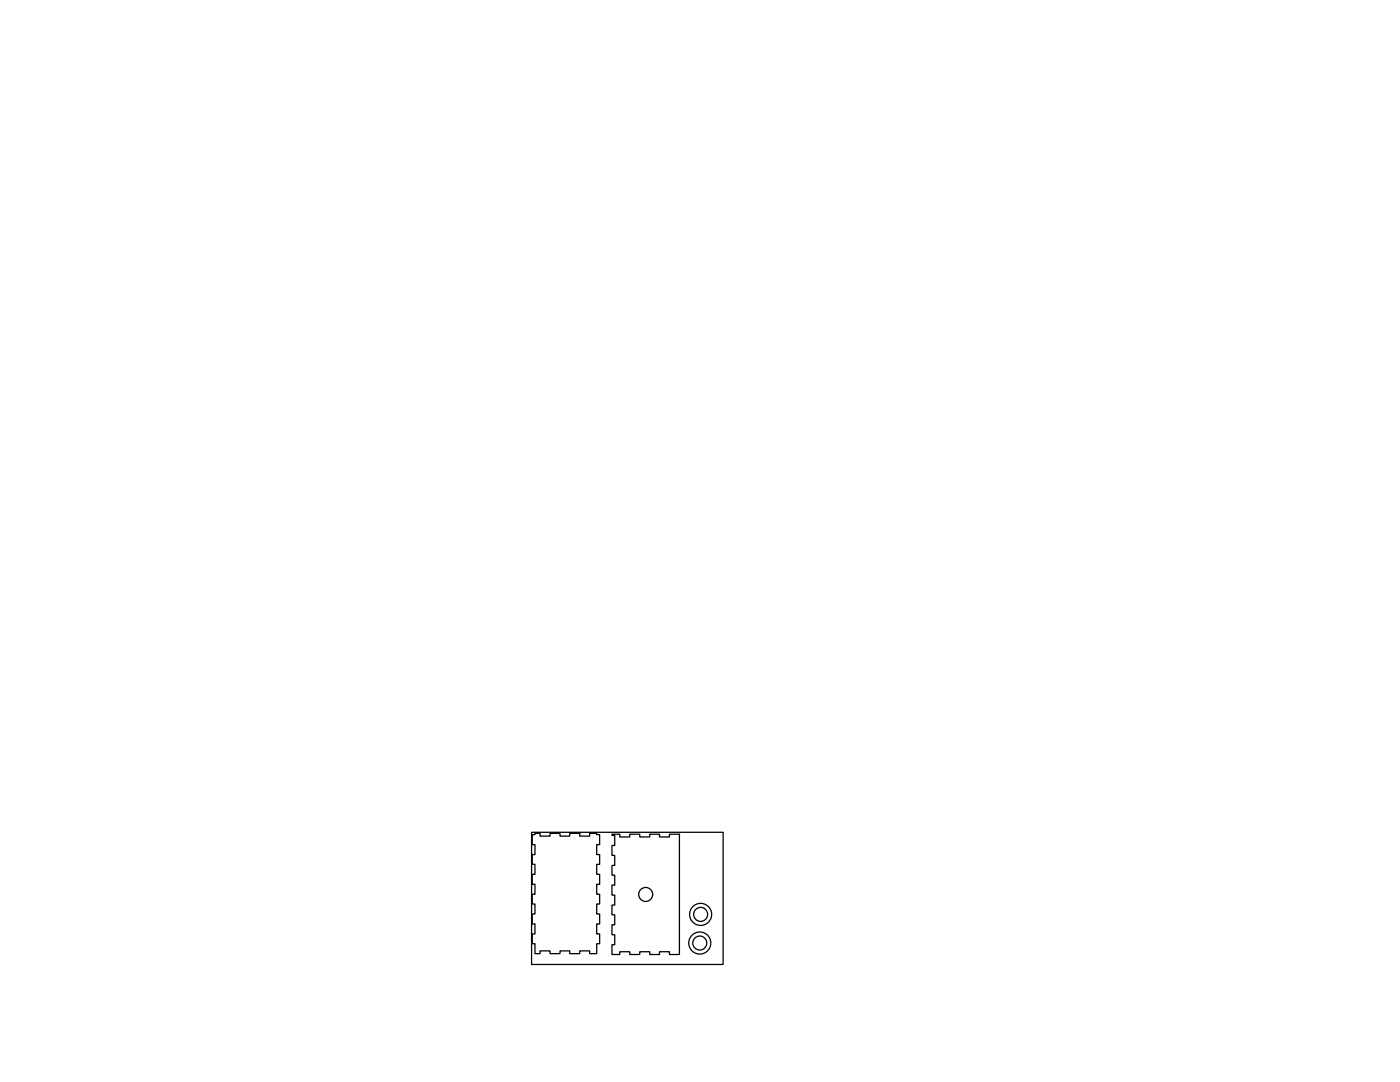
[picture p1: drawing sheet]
<svg xmlns="http://www.w3.org/2000/svg" width="279mm" height="216mm" viewBox="0 0 279 216" stroke-linecap="round" stroke-linejoin="round" font-family="sans-serif">
<g fill="none" stroke="#000" stroke-width=".25">
<path d="M106.1 166.1h38.2v26.3h-38.2zM106.2 166.5h.6v-.2h1v.5h2v-.5h2v.5h1.9v-.5h2v.5h2v-.5h1.4v.2h.6v2h-.6v2h.6v2h-.6v2h.6v1.9h-.6v2h.6v2h-.6v2h.6v2h-.6v2h.6v1.9h-.6v2h-1.4v-.6h-2v.6h-2v-.6h-1.9v.6h-2v-.6h-2v.6h-1v-2h-.6v-1.9h.6v-2h-.6v-2h.6v-2h-.6v-2h.6v-2h-.6v-1.9h.6v-2h-.6v-2h.6v-2h-.6zM135.6 166.5v24h-2v-.6h-2v.6h-1.9v-.6h-2v.6h-2v-.6h-2v.6h-1.6v-2h.6v-2h-.6v-2h.6v-2h-.6v-1.9h.6v-2h-.6v-2h.6v-2h-.6v-1.9h.6v-2h-.6v-2h.6v-2h-.6v-.2h1.6v.5h2v-.5h2v.5h2v-.5h1.9v.5h2v-.5h2v.2"/>
<circle cx="128.9" cy="178.5" r="1.4"/>
<circle cx="139.7" cy="188.2" r="1.4"/>
<circle cx="139.7" cy="188.2" r="2.2"/>
<circle cx="139.8" cy="182.5" r="1.4"/>
<circle cx="139.8" cy="182.5" r="2.2"/>
</g>
</svg>
